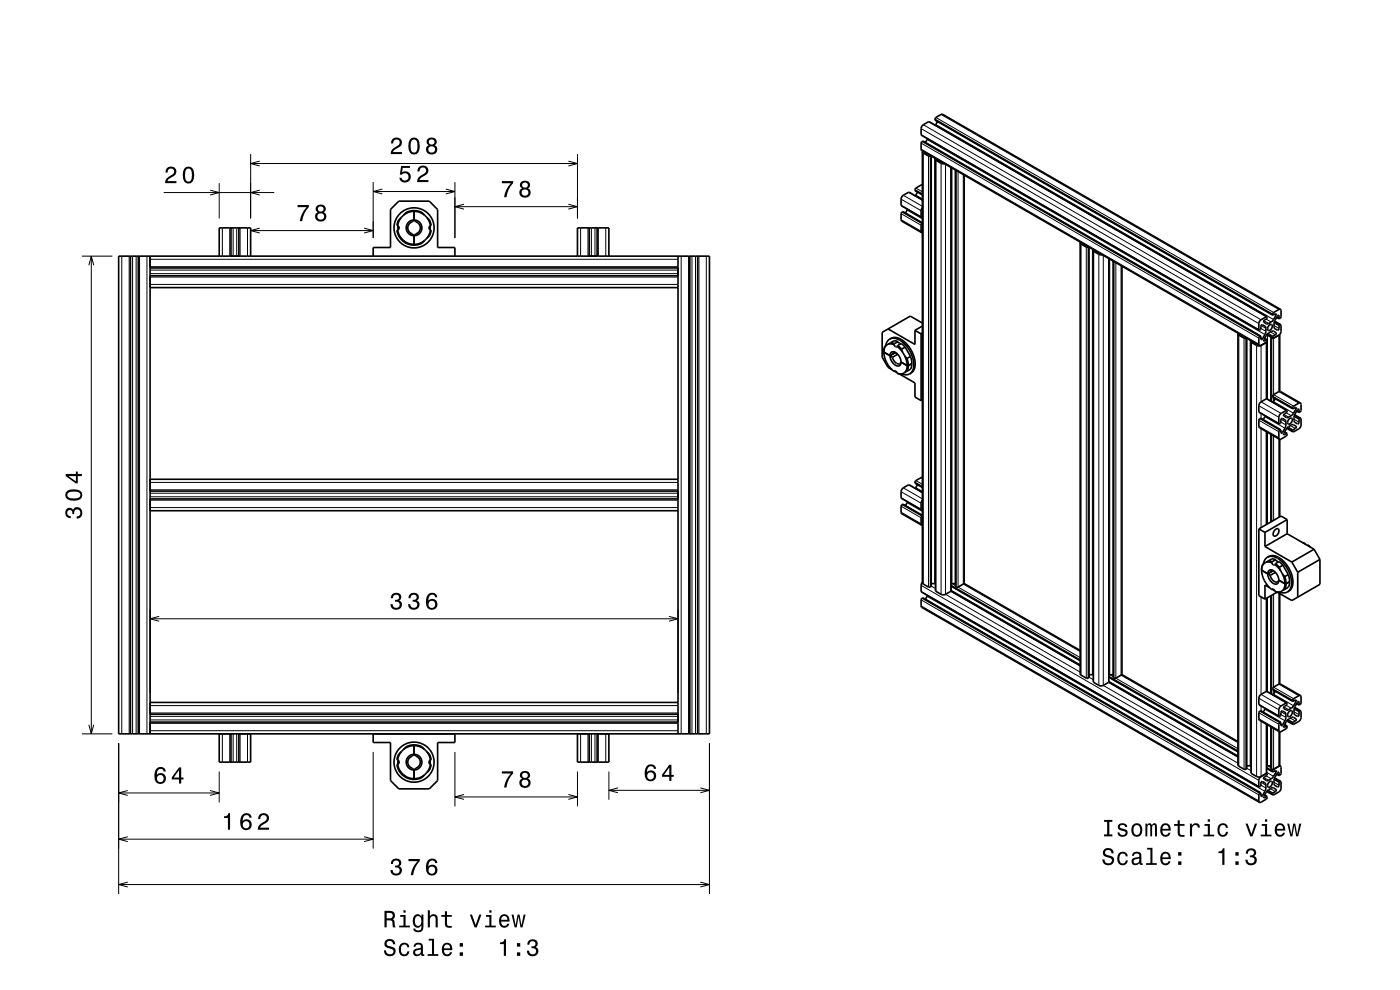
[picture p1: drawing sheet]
<svg xmlns="http://www.w3.org/2000/svg" width="297mm" height="210mm" viewBox="0 0 297 210" stroke-linecap="round" stroke-linejoin="round" font-family="sans-serif">
<g fill="none" stroke="#000" stroke-width=".21">
<path d="M46.5 38.8v7.5M53.2 32.7v13.6M53.2 34.7h69.3M55.1 34.2l-1.9 .5 1.9 .5M79.2 38.6v11.9M96.5 38.6v11.9M120.6 34.2l1.9 .5-1.9 .5M122.5 32.7v13.6M194.3 39.9l1.4 .8M195.4 39.3l.3 .1M195.4 28.6l71.7 41.3M195.4 30.3l71.7 41.4"/>
<path d="M195.4 31.6l71.7 41.4M195.4 27.3l71.7 41.3M195.6 30l71.6 41.4M195.8 29.9l71.6 41.4M195.9 26.5l71.6 41.3M195.9 32.4v91.5M196.7 29.6l71.6 41.4M197 25.8l71.6 41.4M197 33.1v91.4M197.4 33.1v91.4M197.5 33.1v91.3M198.3 33.5v90.3"/>
<path d="M198.3 25.2l71.7 41.4M198.3 25.4l71.7 41.4M198.5 26.4l71.7 41.4M198.5 24.9l71.7 41.4M198.5 34v91.4M199.6 24.3l71.7 41.4M199.6 34.6v91.5M200.6 34.9v91.2l28.5 16.5M201.7 35.5v89.9l27.4 15.9M201.9 35.6l.1 88.2 .7 .4M202.7 36.1v88.3M202.9 36.2v88.3"/>
<path d="M203.2 36.4v88.1l25.9 15M204.4 37v86.9l24.7 14.3M17.4 54.3h6.4M18.8 56.3l.6-2 .5 2M19.4 54.3v101.4M25.8 54.3v101.4M27.4 54.3v101.4M28.1 54.3v101.4M28.9 54.3v101.4M29.6 54.3v101.4M31.2 54.3v101.4M31.8 58.8h112"/>
<path d="M31.8 58h112M31.8 57.3h112M31.8 56.6h112M31.8 55h112M34.7 40.8h23.5M44.6 40.3l1.9 .5-1.9 .6M47.2 48.3v6M48.7 48.3v6M49.5 48.3v6M50.2 48.3v6M50.9 48.3v6M52.5 48.3v6"/>
<path d="M53.2 48.9h26M55.1 40.3l-1.9 .5 1.9 .6M55.1 48.4l-1.9 .5 1.9 .5M77.2 48.4l2 .5-2 .5M79.2 40.6h17.3M81.1 40.1l-1.9 .5 1.9 .5M94.6 40.1l1.9 .5-1.9 .5M96.5 43.8h26M98.4 43.3l-1.9 .5 1.9 .6M120.6 43.3l1.9 .5-1.9 .6M123.2 48.3v6M124.7 48.3v6"/>
<path d="M125.5 48.3v6M126.2 48.3v6M126.9 48.3v6M128.5 48.3v6M144.5 54.3v101.4M146.1 54.3v101.4M146.8 54.3v101.4M147.5 54.3v101.4M148.3 54.3v101.4M149.8 54.3v101.4M191.2 45.3l4.2 2.5M191.2 46.6l4.2 2.5"/>
<path d="M191.2 42.2l4.2 2.5M191.2 43.5l4.2 2.5M191.3 45l4.3 2.4M191.5 44.9l4.2 2.4M191.6 41.4l4.1 2.4M192.4 44.6l3.3 1.8M192.7 40.8l3 1.7M194.1 40.2l1.6 .9M194.1 40.4l1.6 .9M194.3 41.4l1.4 .8M229.3 51.8v91.4M230.4 52.4v91.5"/>
<path d="M230.8 52.4v91.5M231 52.4v91.4M231.8 52.8v90.3M232 53.3v91.5M233.1 53.9v91.5M234.1 54.2v91.2l28.5 16.5M235.2 54.8v90l27.4 15.8M235.4 55v88.1l.7 .4M236.2 55.4v88.4M236.3 55.5v88.4M236.7 55.7v88.2l25.9 14.9M237.8 56.3v86.9l24.8 14.3"/>
<path d="M31.8 60.3h112M262.8 71.1v91.4M263.9 71.7v91.5M264.3 71.7v91.5M264.5 71.7v91.4M265.2 72.2v90.2M265.5 72.6v91.5M266.6 73.3v91.4M267.5 69.6l1 .7M267.5 71.7l.3 .2M267.5 73.3v11.9l4.3 2.5M267.5 69.1l1 .5"/>
<path d="M268.1 72.2l.2 .2M268.1 68l1 .6M268.3 71.8l.4 .3M268.6 67.7l1.1 .6M268.6 72.6v12l4.3 2.5M268.8 70.9l1.2 .7M268.9 71.1v13.6M268.9 70.8l1.1 .6M269 70.7l1.1 .6M269.5 70.4l1.1 .6M269.6 71.6v13.5M269.8 71.7v13.5"/>
<path d="M270.2 71.7v12l4.2 2.5M270.3 69.1l1 .6M270.3 68.5l1 .6M270.3 68.4l1.1 .6M270.4 68.2l1.2 .7M270.4 66.7l.3 .2M270.9 67.3l.4 .3M271.1 66.9l.2 .1M271.3 71.1v12l4.2 2.4M267.1 87.3l4.2 2.5M267.1 89.1l4.2 2.5M267.1 90.4l4.2 2.5"/>
<path d="M267.1 86.1l4.2 2.4M267.2 88.8l4.3 2.5M267.4 88.7l4.2 2.5M267.5 87.7v1.1M267.5 90.9v21M268.3 88.4l4.3 2.4M268.6 91.6v19.7M268.9 91.7v19.4M269.6 92.1v18.6M269.8 92.2v18.4M270 84l4.2 2.5M270 84.2l4.2 2.5"/>
<path d="M270.2 85.2l4.2 2.5M270.2 84.4v.8M270.2 92.5v17.9M271.3 93.1v16.6M271.7 89.5l1.1 .6M271.7 91.6l.4 .2M271.8 88.9l1 .6M272.3 92.1l.2 .1M272.4 87.9l1 .6M272.5 91.7l.5 .2M272.8 87.6l1.1 .6M273 90.8l1.2 .7"/>
<path d="M273.1 90.7l1.1 .6M273.3 90.6l1 .6M273.7 90.3l1.1 .6M274.5 88.9l1.1 .7M274.5 88.4l1.1 .6M274.6 88.2l1.1 .7M274.6 88.1l1.2 .7M274.6 86.5l.4 .2M275.1 87.2l.5 .3M275.4 86.8l.2 .1M31.8 106.1h112M31.8 105.4h112"/>
<path d="M31.8 104.6h112M31.8 103.9h112M31.8 102.3h112M31.8 107.7h112M191.2 105.6l4.2 2.4M191.2 107.4l4.2 2.4M191.2 108.7l4.2 2.4M191.2 104.3l4.2 2.4M191.3 107l4.3 2.5M191.5 107l4.2 2.4M191.6 103.5l4.1 2.3M192.4 106.6l3.3 1.9"/>
<path d="M192.7 102.8l3 1.7M194.1 102.3l1.6 .9M194.1 102.5l1.6 .9M194.3 103.4l1.4 .8M194.3 101.9l1.4 .8M195.4 101.3l.3 .2M31.8 129.3v17.7M31.8 131.3h112M33.8 130.7l-2 .6 2 .5M141.9 130.7l1.9 .6-1.9 .5M143.8 129.3v17.7M195.4 125.4l71.7 41.4"/>
<path d="M195.4 127.2l71.7 41.4M195.4 128.5l71.7 41.4M195.4 124.2l71.7 41.3M195.6 126.9l71.6 41.4M195.8 126.8l71.6 41.4M196.7 126.5l71.6 41.4M197.6 124.3l.9 .5M201.8 124.1l27.3 15.8M201.8 124.3l27.3 15.8M201.8 125.2l27.3 15.8M267.5 126.6v20.7l4.3 2.5M268.6 126.9v19.8l4.3 2.4"/>
<path d="M268.9 126.8v19.9M269.6 126.3v20.9M269.8 126.2v21.1M270.2 126v19.8l4.2 2.4M271.3 125.8v19.3l4.2 2.5M17.4 155.7h6.4M18.8 153.7l.6 2 .5-2M25.2 157.7v31.9M31.8 153.4h112M31.8 152.7h112M31.8 152h112M31.8 151.2h112"/>
<path d="M31.8 149.7h112M31.8 155h112M47.2 155.7v6M48.7 155.7v6M49.5 155.7v6M50.2 155.7v6M50.9 155.7v6M52.5 155.7v6M79.2 159.5v20.5M96.5 159.5v11.5M123.2 155.7v6M124.7 155.7v6"/>
<path d="M125.5 155.7v6M126.2 155.7v6M126.9 155.7v6M128.5 155.7v6M150.5 157.7v31.9M231 143.6l.9 .6M235.2 143.6l27.4 15.8M235.2 143.4l27.4 15.8M235.2 144.5l27.4 15.8M267.1 149.4l4.2 2.4M267.1 151.2l4.2 2.4M267.1 152.5l4.2 2.4"/>
<path d="M267.1 148.1l4.2 2.5M267.2 150.9l4.3 2.4M267.4 150.8l4.2 2.4M267.5 149.8v1M267.5 153v11.7M268.3 150.4l4.3 2.5M268.6 153.6v10.5M268.9 153.8v8.6l.7 .5M269.6 154.2v8.9M269.8 154.3v8.9M270 146.1l4.2 2.4M270 146.3l4.2 2.4"/>
<path d="M270.2 147.3l4.2 2.4M270.2 146.4v.8M270.2 154.5v8.7M271.3 155.1v7.4M271.7 151.6l1.1 .6M271.7 153.6l.4 .2M271.8 151l1 .6M272.3 154.2l.2 .1M272.4 150l1 .5M272.5 153.7l.5 .3M272.8 149.6l1.1 .6M273 152.8l1.2 .7"/>
<path d="M273.1 152.7l1.1 .7M273.3 152.6l1 .6M273.7 152.3l1.1 .6M274.5 151l1.1 .6M274.5 150.4l1.1 .6M274.6 150.3l1.1 .6M274.6 150.1l1.2 .7M274.6 148.6l.4 .2M275.1 149.2l.5 .3M275.4 148.8l.2 .1M25.2 168.2h21.3M25.2 178h54"/>
<path d="M27.1 167.7l-1.9 .5 1.9 .5M27.1 177.5l-1.9 .5 1.9 .5M44.6 167.7l1.9 .5-1.9 .5M46.5 163.7v6.5M77.2 177.5l2 .5-2 .5M96.5 169h26M98.4 168.5l-1.9 .5 1.9 .6M120.6 168.5l1.9 .5-1.9 .6M122.5 163.7v7.3M129.2 163.7v5.9M129.2 167.6h21.3M131.1 167.1l-1.9 .5 1.9 .6"/>
<path d="M148.6 167.1l1.9 .5-1.9 .6M264.5 163l.9 .5M267.5 166.5l1 .7M267.5 168.6l.3 .2M267.5 166l1 .5M268.1 169.1l.2 .2M268.1 164.9l1 .6M268.3 168.7l.4 .3M268.6 164.6l1.1 .6M268.7 163l1.3 .7M268.7 162.8l1.3 .7M268.7 163.8l1.5 .9"/>
<path d="M268.8 167.8l1.2 .7M268.9 167.7l1.1 .6M269 167.6l1.1 .6M269.5 167.3l1.1 .6M270.3 166l1 .6M270.3 165.4l1 .6M270.3 165.2l1.1 .7M270.4 165.1l1.2 .7M270.4 163.6l.3 .2M270.9 164.2l.4 .3M271.1 163.8l.2 .1M25.2 187.6h125.3"/>
<path d="M27.1 187.1l-1.9 .5 1.9 .6M148.6 187.1l1.9 .5-1.9 .6"/>
</g>
<g fill="none" stroke="#000" stroke-width=".35">
<path d="M195.7 39.2l-1.4 .7-.2 .3v.3l1.6 .8M195.7 32.2v91.4l.2 .3 1.3 .7 .4-.2v-91.3M195.7 32.2l.2 .2 1.1 .7 .4-.1M195.7 32v.2M196.8 29.4l-.5 .8M198.5 33.9v91.4l1.1 .8 .5 .1 .5-.1 1.2-.8v-89.8M198.5 33.9l1.1 .7 .7 .1M198.6 33.7l-.1 .2M198.9 25.8l-.5 .8M202.7 36.1v88.3M204.6 37.1v86.5l-1.4 .9-.5-.1M25.2 54.3h125.3v101.4h-125.3z"/>
<path d="M27.7 54.3v101.4M29.3 54.3v101.4M31.8 54.3v101.4M31.8 58.5h112M31.8 56.8h112M46.5 54.3v-6h6.7v6M49 48.3v6M50.7 48.3v6M79.2 54.3v-1.8h3.6v-8.1l1.8-1.7h6.5l1.7 1.7v8.1h3.7v1.8M84.4 48.8l.2 1 .5 .8M84.4 48.3h.3M84.4 48.4h.3"/>
<path d="M84.4 47.9v.9M84.6 50l.7 1 .9 .6M84.6 50l1.6 1.6M85.1 46.1l-.5 .9-.2 .9M85.6 51a3.5 3.5 0 0 0 4.5 0M85.6 45.6a3.5 3.5 0 0 1 4.5 0M86.2 51.6l1.6 .4M87.8 46.7l-.4 .4a1.33 1.33 0 0 0-.9 1.2 1.33 1.33 0 0 0 .9 1.3l.4 .4M87.8 46.7a1.67 1.67 0 0 0-1.6 1.6 1.67 1.67 0 0 0 1.6 1.7M87.8 44.7l-1.6 .4-1.6 1.6-.4 1.1a.5 .5 0 0 1 .5 .6 .5 .5 0 0 1-.5 .4l.4 1.2M87.8 46.7l.4 .4a1.33 1.33 0 0 1 1 1.2 1.33 1.33 0 0 1-1 1.3l-.4 .4M87.8 46.7a1.67 1.67 0 0 1 1.7 1.6 1.67 1.67 0 0 1-1.7 1.7"/>
<path d="M87.8 44.7l1.7 .4 1.6 1.6 .4 1.1a.5 .5 0 0 0-.5 .5 .5 .5 0 0 0 .5 .5l-.4 1.2-.6 .6M87.8 44.7v2M87.8 50v2M90.5 46.1l.5 .8 .3 1M90.5 50.6l-1 1-1.7 .4M91 48.3h.3M91 48.4h.3M91.2 47.9v.9M91.3 48.8l-.2 .9-.6 .9M122.5 54.3v-6h6.7v6M125 48.3v6M126.7 48.3v6"/>
<path d="M143.8 54.3v101.4M146.3 54.3v101.4M148 54.3v101.4M192.5 44.4l-.4 .8M194.6 40.8l-.4 .7M195.5 49.4h.2M195.7 47.3l-4.1-2.4-.4 .3v1.4l.1 .3 4.2 2.5M195.7 47.4l-.3 .4v1.3l.1 .3M195.7 42.4l-2.8-1.6-1.4 .8-.3 .6v1.4l4.3 2.5M195.7 44l-.3 .7 .1 1.4M195.7 46l-.2 .1M229.1 51.5v91.4l.2 .3 1.4 .7 .3-.2v-91.3"/>
<path d="M229.1 51.5l.2 .3 1.1 .6h.5M229.2 51.4l-.1 .1M231.9 53.2v91.4l1.2 .8 .5 .1 .4-.1 1.2-.8v-89.7M231.9 53.2l1.2 .7 .7 .1M232.1 53l-.2 .2M236.1 55.4v88.3l.5 .2 1.2-.7 .2-.3v-86.4M31.8 61h112M187.5 74.7l.2 1.1 .4 1 .8 1.2 .8 .8M187.5 74.7l1.3 .7M188.1 73.2l-.5 .7-.1 .8M188.4 69.8l5.7 3.3v-3M188.4 69.8l-1.3 .7v5.3l1.3 2.1 .8 .5"/>
<path d="M188.4 73l.6-.1 .7 .2M188.4 73l-.7 .5-.2 1.2M188.7 71.9l-.5 .6-.3 .8M188.7 71.9a3.2 3.2 0 0 1 3.7 1.6 5.2 5.2 0 0 1 1.1 5.3l-.5 .5M188.7 71.9a2.77 2.77 0 0 1 3.7 1.1 5.4 5.4 0 0 1 1.4 5.6l-.8 .7M188.8 75.4a.78 .78 0 0 1 .5-.8 .78 .78 0 0 1 .9 .4 2.66 2.66 0 0 1 1 1.8M188.8 75.4l.5 .4M188.8 75.4a2.13 2.13 0 0 0 1.9 2.2l.3-.3 .2-.5M188.9 72.7l.8 .2M189.3 75.8a1.31 1.31 0 0 0 1.7 1.3l.2-.3M189.7 73.1l.3 .4h.3M189.7 72.9v.2"/>
<path d="M189.8 78.8l.4 .2M189.9 74.8l-1.1 .6M190 78.7l-.3 .1M190 78.7l.3 .4M190.1 74.8h-.5l-.8 .6M190.3 73.5l1.2 1.3M190.3 79.1l.7 .2 .5-.1M190.3 79.1l.8 .3 .4-.2M190.4 75.1l-1.1 .7M190.5 73.3l.7-.4 .8 .7M190.5 73.3l.8 .8M190.5 73.3l-.2 .2"/>
<path d="M190.5 72.5l.1 .2 .5 .2M190.5 72.5l-.8-.2-1.3 .7M190.5 72.5l-.8 .4M190.9 79.4l3.2 1.8v3l1.3 .8M191.2 76.8l1.3 .8M191.3 74.1l.2 .7M191.5 74.8l.4 .6M191.9 75.4l.4 1.1 .2 1.1M191.9 75.4l.5 .6M191.9 79l-.4 .2M192 73.6l1.2 2M192 73.6l-.7 .5"/>
<path d="M192.4 76l.3 1.6M192.5 77.6l-.2 .8-.4 .6M192.5 77.6h.2M192.7 77.6l-.3 1.1M193 79.3l-.8 .2-.8-.2M193.2 75.6l.2 1.5M193.2 75.6l-.8 .4M193.4 77.1l-.2 1.2-1.3 .7M193.4 77.1l-.7 .5M194.1 70.1l1.3 .7M195.4 70.8v14.2M195.7 68.5l-2.6-1.4-4.7 2.7"/>
<path d="M195.7 70.7l-.3 .1M195.7 69.2l-1.6 .9M262.6 70.8v91.5l.2 .2 1.3 .7 .4-.2v-91.3M262.6 70.8l.2 .3 1.1 .6h.5M262.7 70.7l-.1 .1M265.4 72.5v91.5l1.4 .8 .7-.1M265.4 72.5l1.4 .9 .7-.1M265.6 72.4l-.2 .1M267.1 70l.4-.2v-.6l.2-.3 .8 .4v1.2l-.8 1.5-.2-.1v-.6M267.5 71.3l-71.7-41.4-.4 .3v1.4l.1 .3 71.7 41.4M267.5 71.3l-.4 .4v1.3l.1 .3M267.5 73.3h-.3"/>
<path d="M268.3 71.8l.5 .3M268.7 72.6v12M268.8 71l1.3 .7M268.8 67.2l-71.7-41.4-1.2 .7-.3 .3-.2 .4 .1 1.5 71.6 41.3M268.8 67.2l-1.3 .6-.3 .4-.1 .4v1.4M268.8 72.1l-.2 .5-1.1 .7M269.3 69l.3-.2a.72 .72 0 0 1 .2 .9 .72 .72 0 0 1-.7 .4l-.2-.5zM269.6 71.6l.6 .1M269.6 71.6v13.5M269.7 71.5l-.1 .1M270 66.9l.6-.3 .2 .1-.8 1.3a1.27 1.27 0 0 1-1.9 .4v-.3l.7-.6v-.3M270.1 71.7l-.1-.3 .7-.5v-.3a1.32 1.32 0 0 0-2 .5l-.6 1.2 .2 .1 .5-.3"/>
<path d="M270.2 71.7h-.1M270.4 68.1l1.3 .8M270.8 67.3l.6 .3M271.4 67.6l-.1-.6-.2-.1-.8 1.5 .1 1.2 .8 .4 .1-.3v-.6l.4-.2M271.5 70.9v12.1M271.6 65.6l.2 .3v1.3l-.4 .4M271.6 65.6l-71.6-41.4-.3 .1-1.3 .8v.4l71.6 41.4M271.6 65.6h-.3l-1.1 .7-.2 .6M271.7 68.9l.1 1.4-.2 .5-1.4 .9M195.7 84.8l-.3 .2M268.4 88.2l-.4 .8M268.7 91.6v19.6"/>
<path d="M269.6 92.1v18.6M270.5 84.6l-.4 .8M271.3 89.9l.4-.2v-.6l.2-.3 .8 .4 .1 1.2-.9 1.5-.2-.1v-.6M271.5 93.2v16.4M271.7 91.2l-4.2-2.5-.4 .3v1.4l.1 .3 4.2 2.5M271.7 91.2l-.4 .4v1.3l.1 .3M272.5 91.6l.5 .3M273 90.9l1.3 .7M273 87l-4.2-2.4-1.3 .6-.3 .4-.1 .5v1.4l4.2 2.4M273 87l-1.2 .7-.4 .3-.1 .5v1.4M273 91.9l-.1 .6-1.2 .7h-.3M273.5 88.8l.4-.1a.72 .72 0 0 1 .2 .8 .72 .72 0 0 1-.8 .5l-.1-.6z"/>
<path d="M274.3 86.7l.5-.3 .2 .1-.7 1.4a1.27 1.27 0 0 1-1.9 .3l-.1-.3 .8-.5-.1-.4M274.3 91.6l-.1-.3 .8-.6v-.3a1.32 1.32 0 0 0-2.1 .6l-.6 1.1 .2 .1 .5-.3M274.6 88l1.4 .7M275.1 87.2l.5 .3M275.6 87.5v-.6l-.2-.1-.9 1.5 .1 1.2 .8 .4 .2-.3v-.6l.4-.3M275.9 85.5l.1 .3v1.3l-.4 .4M275.9 85.5l-4.3-2.5-.3 .1-1.3 .8v.4l4.3 2.4M275.9 85.5h-.3l-1.2 .7-.1 .5M276 88.7v1.5l-.1 .4-.4 .4-1.2 .6M31.8 105.8h112M31.8 104.2h112M31.8 101.7h112"/>
<path d="M31.8 108.3h112M192.5 106.5l-.4 .7M194.6 102.8l-.4 .8M195.5 111.4h.2M195.7 109.3l-4.1-2.4-.4 .3v1.5l.1 .2 4.2 2.5M195.7 109.4l-.3 .4v1.3l.1 .3M195.7 101.2l-1.4 .7-.2 .4v.2l1.6 .9M195.7 104.5l-2.8-1.7-1.4 .8-.3 .7v1.4l4.3 2.4M195.7 106.1l-.3 .6 .1 1.4M195.7 108.1h-.2M267.1 112.2v14.1l1.3 .8M267.1 112.2l1.3 .7"/>
<path d="M268.2 119.5l-.4 .6-.2 .9M268.2 119.5a1.53 1.53 0 0 0-.6 1.5M268.4 112.9v3M268.4 115.9l5.7 3.3M268.5 119.3l.6-.1 .7 .2M268.9 118.2a2.76 2.76 0 0 1 3.6 1 5.4 5.4 0 0 1 1.4 5.7l-.8 .7M268.9 118.2a3.2 3.2 0 0 1 3.6 1.6 5.2 5.2 0 0 1 1.1 5.3l-.5 .5M268.9 118.2l-.5 .5-.4 .9M269.1 119l.8 .2M269.1 119l-.9 .5M269.8 119.4l.3 .4h.3M269.9 119.2l-.1 .2"/>
<path d="M270.4 119.8l1.3 1.3M270.5 112.3a.46 .46 0 0 1 .7-.1 .46 .46 0 0 1 .1 .7 .75 .75 0 0 1-1.2 .7v-.6zM270.6 119.6l.8 .7M270.6 119.6l.7-.5 .9 .8M270.6 119.6l-.2 .2M270.6 118.7l.1 .3M270.6 118.7l-.8-.2-.7 .5M270.6 118.7l-.7 .5M270.7 118.9l.5 .3M270.7 118.9v.1M272.2 119.9l1.1 2M272.2 119.9l-.8 .4"/>
<path d="M273.1 110.2l-1.3-.7-4.7 2.7M273.1 110.2v3M273.1 113.2l5.7 3.3M273.1 113.2l-4.7 2.7M273.1 110.2l-4.7 2.7M274.1 119.2l1.2 2.2M276.3 115.1l.4 .1M276.7 115.2l.2 .2M276.7 115.2l-.1 .1M277.4 115.6l.5 .4M277.4 115.6l.4 .4M277.4 115.6l-.1 .1"/>
<path d="M278.8 116.5l1.2 2.2M278.8 116.5l-4.7 2.7M280 118.7v5.2l-4.7 2.8M280 118.7l-4.7 2.7M195.7 123.5l-.3 .6 .1 1.5 71.6 41.3M196.8 126.3l-.5 .8M197.6 123.8h.9M201.8 125.4l27.3 15.8M201.8 124.3l27.3 15.8M202.7 123.8h-.9M202.7 124.4h.1M204.5 123.8l24.6 14.2"/>
<path d="M267.6 121l.2 1.1 .4 1 .8 1.2 .8 .7M267.6 121l1.3 .7M268.7 126.9v19.7M268.9 121.7a.77 .77 0 0 1 .6-.8 .77 .77 0 0 1 .9 .3 2.68 2.68 0 0 1 .9 1.9M268.9 121.7l.6 .4M268.9 121.7a2.13 2.13 0 0 0 2 2.2l.3-.3 .1-.5M269.4 124.7l-1-.6v3M269.5 122.1a1.31 1.31 0 0 0 1.6 1.2l.2-.2M269.6 126.4v20.7M269.8 125h.3l.3 .4M270 125l.4 .3M270.1 125h-.3"/>
<path d="M270.2 121.1h-.5l-.2 .3 .6-.3-1.2 .6M270.4 125.4l.7 .2 .6-.1M270.4 125.4l.9 .3 .4-.2M270.6 121.4l-1.1 .7M270.9 125.6l-2.5 1.5M271 125.6l3.1 1.8 1.2-.7M271.3 123.1l1.3 .7M271.3 123.1h.1M271.4 120.3l.3 .8M271.5 125.9v19.2M271.7 121.1l.3 .6M272 121.7l.4 1 .2 1.1"/>
<path d="M272 121.7l.5 .6M272 125.3l-.3 .2M272.5 122.3l.3 1.5M272.5 125l-.5 .3M272.6 123.8l-.1 .9-.5 .6M272.6 123.8h.2M272.8 123.8l-.3 1.2M273.1 125.6l-.7 .2-.9-.2M273.3 121.9l.3 1.5M273.3 121.9l-.8 .4M273.6 123.4l-.3 1.2-.8 .4M273.6 123.4l-.8 .4"/>
<path d="M275.3 121.4v5.3M31.8 153.2h112M31.8 151.5h112M31.8 149h112M46.5 155.7v6h6.7v-6M49 155.7v6M50.7 155.7v6M79.2 155.7v1.8h3.6v8.1l1.8 1.7h6.5l1.7-1.7v-8.1h3.7v-1.8M85.1 159.4l-.5 .9-.2 .9M85.6 159a3.5 3.5 0 0 1 4.5 0M87.8 158l-1.6 .4-1.6 1.6-.4 1.2a.5 .5 0 0 1 .5 .5 .5 .5 0 0 1-.5 .5l.4 1.1M87.8 158l1.7 .4 1.6 1.6 .4 1.2a.5 .5 0 0 0-.5 .5 .5 .5 0 0 0 .5 .5l-.4 1.1-.6 .6"/>
<path d="M87.8 158v2M90.5 159.4l.5 .8 .3 1M122.5 155.7v6h6.7v-6M125 155.7v6M126.7 155.7v6M231 143.1h.9M235.2 144.7l27.4 15.8M235.2 143.7l27.4 15.8M236.1 143.1h-.9M238 143.1l24.6 14.2M268.4 150.3l-.4 .8M268.7 153.7l-.1 10.4"/>
<path d="M269.6 154.2v8.8l.6 .2M270.5 146.6l-.4 .8M271.3 152l.4-.3v-.5l.2-.4 .8 .4 .1 1.2-.9 1.5-.2-.1v-.6M271.5 155.3v7l-.2 .2M271.7 153.2l-4.2-2.4-.4 .2v1.5l.1 .3 4.2 2.4M271.7 153.2l-.4 .4v1.3l.1 .3M272.5 153.7l.5 .3M273 152.9l1.3 .8M273 149.1l-4.2-2.5-1.6 1-.1 .5v1.4l4.2 2.5M273 149.1l-1.2 .7-.4 .3-.1 .4v1.5M273 154l-.1 .6-1.2 .6h-.3M273.5 150.9l.4-.2a.72 .72 0 0 1 .2 .9 .72 .72 0 0 1-.8 .4l-.1-.5z"/>
<path d="M274.3 148.8l.5-.3 .2 .1-.7 1.3a1.27 1.27 0 0 1-1.9 .4l-.1-.3 .8-.6-.1-.3M274.3 153.7l-.1-.3 .8-.6v-.3a1.32 1.32 0 0 0-2.1 .5l-.6 1.2 .2 .1 .5-.3M274.6 150l1.4 .8M275.1 149.2l.5 .3M275.6 149.5v-.6l-.2-.1-.9 1.5 .1 1.2 .8 .4 .2-.3v-.6l.4-.2M275.9 147.5l.1 .3v1.3l-.4 .4M275.9 147.5l-4.3-2.4h-.3l-1.3 .8v.4l4.3 2.5M275.9 147.5l-.3 .1-1.2 .6-.1 .6M276 150.8v1.4l-.1 .5-.4 .3-1.2 .7M84.4 162.1l.2 1 .5 .8M84.4 161.6h.3M84.4 161.7h.3"/>
<path d="M84.4 161.2v.9M84.6 163.3l.7 1 .9 .6M84.6 163.3l1.6 1.6M85.6 164.4a3.5 3.5 0 0 0 4.5 0M86.2 164.9l1.6 .4M87.8 160l-.4 .4a1.33 1.33 0 0 0-.9 1.3 1.33 1.33 0 0 0 .9 1.2l.4 .4M87.8 160a1.67 1.67 0 0 0-1.6 1.7 1.67 1.67 0 0 0 1.6 1.6M87.8 160l.4 .4a1.33 1.33 0 0 1 1 1.3 1.33 1.33 0 0 1-1 1.2l-.4 .4M87.8 160a1.67 1.67 0 0 1 1.7 1.7 1.67 1.67 0 0 1-1.7 1.6M87.8 163.3v2M90.5 163.9l-1 1-1.7 .4M91 161.6h.3"/>
<path d="M91 161.7h.3M91.2 161.2v.9M91.3 162.1l-.2 .9-.6 .9M264.5 162.4l.9 .1M267.1 166.9l.4-.2v-.6l.2-.3 .8 .4v1.2l-.8 1.5-.2-.1v-.6M267.5 168.2l-71.7-41.4-.4 .3v1.4l.1 .3 71.7 41.4M267.5 168.2l-.4 .4v1.3l.1 .3M267.5 164.7l-.4 .8v1.4M268.3 168.7l.5 .3M268.6 164.1l-1.1 .6M268.7 164l.1 .1M268.7 163l1.3 .7"/>
<path d="M268.7 167.9l1.4 .7M268.8 164.1h-.2M268.8 169l-.2 .5-1.1 .7h-.3M269.3 165.9l.3-.2a.72 .72 0 0 1 .2 .9 .72 .72 0 0 1-.7 .4l-.2-.5zM269.6 162.4l-.9 .1M270 163.7h.1M270 163.7l.6-.2 .2 .1-.8 1.3a1.27 1.27 0 0 1-1.9 .4v-.3l.7-.6v-.3M270.1 168.6l-.1-.3 .7-.5v-.4a1.32 1.32 0 0 0-2 .6l-.6 1.2 .2 .1 .5-.3M270.2 163.2l-.2 .5M270.4 165l1.3 .8M270.8 164.2l.6 .3M271.3 162.5l-1.1 .7"/>
<path d="M271.4 164.5l-.1-.6-.2-.1-.8 1.5 .1 1.2 .8 .4 .1-.3v-.6l.4-.2M271.4 162.4l.2 .1M271.6 162.5l.2 .3v1.3l-.4 .4M271.6 162.5h-.3M271.7 165.8l.1 1.4-.2 .5-.3 .3-1.2 .6"/>
<circle cx="87.8" cy="48.3" r="4.2"/>
<circle cx="87.8" cy="161.7" r="4.3"/>
</g>
<g fill="#000">
<path d="M35.4 35.6l-.3 1h.5a.7 .7 0 0 1 .5-.8 .7 .7 0 0 1 .8 .5 .7 .7 0 0 1-.5 .8 1.8 1.8 0 0 0-1.4 1.7h2.4v-.4h-1.9a2.2 2.2 0 0 1 1.5-1.1 1.13 1.13 0 0 0 .1-1.7 1.13 1.13 0 0 0-1.7 0zM39.1 35.8a2.67 2.67 0 0 0 .4 3 1.14 1.14 0 0 0 1.6-.9 2.3 2.3 0 0 0-.6-2.5l-.5-.1-.5 .1zM39.6 35.8h.7a2.37 2.37 0 0 1 0 2.6h-.7a2.37 2.37 0 0 1 0-2.6z" fill-rule="evenodd"/>
<path d="M83.3 29.5l-.3 .9h.4a.7 .7 0 0 1 .5-.8 .7 .7 0 0 1 .9 .5 .7 .7 0 0 1-.5 .9 1.8 1.8 0 0 0-1.4 1.7h2.4v-.4h-1.9a2.22 2.22 0 0 1 1.5-1.2 1.13 1.13 0 0 0 .1-1.7 1.13 1.13 0 0 0-1.7 .1zM86.9 29.6a2.67 2.67 0 0 0 .4 3.1 1.14 1.14 0 0 0 1.7-.9 2.31 2.31 0 0 0-.6-2.5l-.6-.1-.5 .1zM87.5 29.7h.7a2.37 2.37 0 0 1 0 2.6h-.7a2.38 2.38 0 0 1 0-2.6zM90.8 29.4a.83 .83 0 0 0 .1 1.4 1.11 1.11 0 0 0-.4 1.5 1.11 1.11 0 0 0 1.6 .4 1.03 1.03 0 0 0 .7-.9 1.03 1.03 0 0 0-.6-1 .89 .89 0 0 0 .4-1.1 .89 .89 0 0 0-1-.5zM90.9 31.7a.71 .71 0 0 1 1.4 0 .71 .71 0 0 1-1.4 0zM91 30.1a.6 .6 0 0 1 1.2 0 .6 .6 0 0 1-1.2 0z" fill-rule="evenodd"/>
<path d="M85.1 35.2l-.3 1.9h.4a.8 .8 0 0 1 1.3-.3 .8 .8 0 0 1-.1 1.3 .8 .8 0 0 1-1.2-.4h-.5a1.21 1.21 0 0 0 1.5 1.1 1.21 1.21 0 0 0 .8-1.7 1.21 1.21 0 0 0-1.7-.5l.1-1h1.6v-.4zM88.9 35.4l-.3 .4v.6h.4a.7 .7 0 0 1 .5-.9 .7 .7 0 0 1 .9 .5 .7 .7 0 0 1-.5 .9 1.8 1.8 0 0 0-1.4 1.7h2.4v-.4h-1.9a2.2 2.2 0 0 1 1.5-1.2 1.13 1.13 0 0 0 .1-1.6 1.13 1.13 0 0 0-1.7 0z" fill-rule="evenodd"/>
<path d="M63.1 43.5v.4h1.9a5.2 5.2 0 0 0-1.4 3h.5a5.2 5.2 0 0 1 1.4-3v-.4zM67.2 43.6a.84 .84 0 0 0 .2 1.4 1.11 1.11 0 0 0-.4 1.6 1.11 1.11 0 0 0 1.5 .3 1.03 1.03 0 0 0 .7-.9 1.03 1.03 0 0 0-.5-1 .89 .89 0 0 0 .4-1.1 .89 .89 0 0 0-1.1-.5zM67.3 45.9a.71 .71 0 0 1 1.4 0 .71 .71 0 0 1-1.4 0zM67.4 44.4a.6 .6 0 0 1 1.2 0 .6 .6 0 0 1-1.2 0z" fill-rule="evenodd"/>
<path d="M106.5 38.4v.5h1.9a5.2 5.2 0 0 0-1.5 2.9h.5a5.3 5.3 0 0 1 1.5-3v-.4zM110.6 38.6a.83 .83 0 0 0 .1 1.4 1.11 1.11 0 0 0-.4 1.5 1.11 1.11 0 0 0 1.6 .4 1.03 1.03 0 0 0 .7-1 1.03 1.03 0 0 0-.6-.9 .88 .88 0 0 0 .4-1.1 .88 .88 0 0 0-1-.6zM110.7 40.9a.71 .71 0 0 1 1.4 0 .71 .71 0 0 1-1.4 0zM110.8 39.3a.59 .59 0 0 1 1.1 0 .59 .59 0 0 1-1.1 0z" fill-rule="evenodd"/>
<path d="M14.1 108a1.17 1.17 0 0 0-.2 1.3 1.17 1.17 0 0 0 1.1 .6v-.4a.62 .62 0 0 1-.8-.4 .62 .62 0 0 1 .3-.8 .62 .62 0 0 1 .8 .3v.4h.4a.72 .72 0 0 1 .5-.9 .72 .72 0 0 1 .9 .5 .72 .72 0 0 1-.5 .9h-.3v.5a1.18 1.18 0 0 0 1.2-1.5 1.18 1.18 0 0 0-1.9-.6l-.1 .2a.86 .86 0 0 0-1.4-.1zM14.3 104.1a1.13 1.13 0 0 0-.4 1.2 1.13 1.13 0 0 0 1 .8 2.28 2.28 0 0 0 2.5-.6 1.14 1.14 0 0 0-.9-1.6 2.85 2.85 0 0 0-2.2 .2zM14.4 104.7a2.37 2.37 0 0 1 2.6 0v.6a2.37 2.37 0 0 1-2.6 0zM13.9 100.5v.5l2.2 1.5h.4v-1.5h.9v-.5h-.9v-.5h-.4v.5zM14.5 101h1.6v1.1z" fill-rule="evenodd"/>
<path d="M83.2 126l-.3 .9h.5a.62 .62 0 0 1 .3-.8 .62 .62 0 0 1 .8 .3 .62 .62 0 0 1-.2 .8h-.5v.4a.72 .72 0 0 1 .9 .5 .72 .72 0 0 1-.4 .9 .72 .72 0 0 1-.9-.5l-.1-.3h-.5a1.18 1.18 0 0 0 1.5 1.2 1.18 1.18 0 0 0 .6-1.9l-.2-.1a.91 .91 0 0 0 .4-1.1 .91 .91 0 0 0-1.1-.6zM86.9 126l-.3 .9h.5a.62 .62 0 0 1 .3-.8 .62 .62 0 0 1 .8 .3 .62 .62 0 0 1-.2 .8h-.5v.4a.72 .72 0 0 1 1 .5 .72 .72 0 0 1-.5 .9 .72 .72 0 0 1-.9-.5l-.1-.3h-.4a1.18 1.18 0 0 0 1.5 1.2 1.18 1.18 0 0 0 .6-1.9l-.3-.1a.91 .91 0 0 0 .4-1.1 .91 .91 0 0 0-1-.6zM90.9 126a2.4 2.4 0 0 0 .2 3.3 1.16 1.16 0 0 0 1.5-.4 1.16 1.16 0 0 0-.2-1.5 1.16 1.16 0 0 0-1.5 0 1.02 1.02 0 0 1 .8-1.3 .58 .58 0 0 1 .6 .6h.5a1.12 1.12 0 0 0-.7-.9 1.12 1.12 0 0 0-1.2 .2zM90.8 128.2a.75 .75 0 0 1 1.5 0 .75 .75 0 0 1-1.5 0z" fill-rule="evenodd"/>
<path d="M33.3 163a2.4 2.4 0 0 0 .2 3.2 1.16 1.16 0 0 0 1.5-.3 1.16 1.16 0 0 0-.2-1.6 1.16 1.16 0 0 0-1.5 .1 1.02 1.02 0 0 1 .8-1.3 .58 .58 0 0 1 .6 .6h.5a1.11 1.11 0 0 0-.7-1 1.11 1.11 0 0 0-1.2 .3zM33.2 165.2a.75 .75 0 0 1 1.5 0 .75 .75 0 0 1-1.5 0zM38 162.8l-1.6 2.1v.4h1.6v.9h.4v-.9h.5v-.4h-.5v-2.1zM38 163.4v1.5h-1.1z" fill-rule="evenodd"/>
<path d="M47.5 173.2v.3h.8v2.5h.5v-3.5h-.3a.77 .77 0 0 1-1 .7zM51.5 172.8a2.4 2.4 0 0 0 .2 3.2 1.16 1.16 0 0 0 1.5-.3 1.16 1.16 0 0 0-.2-1.6 1.16 1.16 0 0 0-1.5 .1 1.02 1.02 0 0 1 .8-1.3 .58 .58 0 0 1 .6 .5h.5a1.12 1.12 0 0 0-.7-.9 1.12 1.12 0 0 0-1.2 .3zM51.4 175a.75 .75 0 0 1 1.5 0 .75 .75 0 0 1-1.5 0zM55.1 172.8l-.3 1h.4a.7 .7 0 0 1 .5-.9 .7 .7 0 0 1 .9 .5 .7 .7 0 0 1-.5 .9 1.8 1.8 0 0 0-1.4 1.7h2.4v-.4h-1.9a2.2 2.2 0 0 1 1.5-1.2 1.13 1.13 0 0 0 .1-1.7 1.13 1.13 0 0 0-1.7 .1z" fill-rule="evenodd"/>
<path d="M106.5 163.6v.5h1.9a5.2 5.2 0 0 0-1.5 2.9h.5a5.3 5.3 0 0 1 1.5-3v-.4zM110.6 163.8a.83 .83 0 0 0 .1 1.4 1.11 1.11 0 0 0-.4 1.5 1.11 1.11 0 0 0 1.6 .4 1.03 1.03 0 0 0 .7-1 1.03 1.03 0 0 0-.6-.9 .88 .88 0 0 0 .4-1.1 .88 .88 0 0 0-1-.6zM110.7 166.1a.71 .71 0 0 1 1.4 0 .71 .71 0 0 1-1.4 0zM110.8 164.5a.59 .59 0 0 1 1.1 0 .59 .59 0 0 1-1.1 0z" fill-rule="evenodd"/>
<path d="M137.3 162.4a2.39 2.39 0 0 0 .2 3.2 1.16 1.16 0 0 0 1.5-.3 1.16 1.16 0 0 0-.2-1.5 1.16 1.16 0 0 0-1.5 0 1.02 1.02 0 0 1 .8-1.3 .58 .58 0 0 1 .6 .6h.5a1.12 1.12 0 0 0-.7-.9 1.12 1.12 0 0 0-1.2 .2zM137.2 164.6a.75 .75 0 0 1 1.5 0 .75 .75 0 0 1-1.5 0zM142 162.2l-1.6 2.1v.5h1.6v.8h.4v-.8h.5v-.4h-.5v-2.2zM142 162.8v1.6h-1.1z" fill-rule="evenodd"/>
<path d="M234.2 173.9v.4h.7v2.7h-.7v.4h1.8v-.4h-.7v-2.7h.7v-.4zM237.4 174.8a.75 .75 0 0 0-.2 .9 .75 .75 0 0 0 .7 .5l.9 .3a.63 .63 0 0 1-.6 .7 .63 .63 0 0 1-.7-.6h-.4a1.07 1.07 0 0 0 1.2 .9 1.07 1.07 0 0 0 .9-1.2l-.4-.4-1.1-.3a.54 .54 0 0 1 .4-.7 .54 .54 0 0 1 .6 .5h.5a1.03 1.03 0 0 0-.7-.8 1.03 1.03 0 0 0-1.1 .2zM240.3 175a1.53 1.53 0 0 0 .9 2.5 1.48 1.48 0 0 0 1.1-1.4 1.48 1.48 0 0 0-1.1-1.5l-.5 .1zM240.6 175.3a.67 .67 0 0 1 .8-.3 .67 .67 0 0 1 .4 .6 1.11 1.11 0 0 1-.6 1.5 1.17 1.17 0 0 1-.6-1.8zM243 174.7v2.7h.4v-1.8l.2-.6h.3l.1 .3v2.1h.4v-2.1l.4-.3 .2 .1v.4v1.9h.4v-1.9a.69 .69 0 0 0-.5-.9l-.5 .4-.2-.3-.3-.1-.5 .4v-.3zM246.4 175a1.54 1.54 0 0 0 .8 2.5 1.07 1.07 0 0 0 1.1-.9h-.4l-.2 .4-.4 .1a.76 .76 0 0 1-.7-.9h1.8a1.17 1.17 0 0 0-.5-1.4 1.17 1.17 0 0 0-1.5 .2zM246.8 175.2a.66 .66 0 0 1 .8-.1 .66 .66 0 0 1 .3 .7h-1.3zM249.8 174v.8h-.7v.4h.7l.1 1.8a1.05 1.05 0 0 0 1.4 .5v-.4a.68 .68 0 0 1-1-.3v-1.6h1v-.4h-1v-.8zM252.4 174.7v2.7h.5v-1.5a.66 .66 0 0 1 .3-.8 .66 .66 0 0 1 .9 .2v.2h.5a.89 .89 0 0 0-.7-.9 .89 .89 0 0 0-1.1 .6v-.5zM255.5 174.8v.4h.7v1.8h-.9v.4h2.3v-.4h-.9v-2.2zM256.2 173.8v.5h.5v-.5zM258.6 175a1.53 1.53 0 0 0 .8 2.5 1.07 1.07 0 0 0 1.1-1.1h-.4a.67 .67 0 0 1-.6 .7 .67 .67 0 0 1-.7-.6 1.11 1.11 0 0 1 .6-1.5 .59 .59 0 0 1 .7 .6h.4a1.09 1.09 0 0 0-.8-1 1.09 1.09 0 0 0-1.1 .4zM264.2 174.7l1 2.7h.5l1-2.7h-.5l-.7 2.2-.8-2.2zM267.7 174.8v.4h.7v1.8h-.9v.4h2.2v-.4h-.9v-2.2zM268.4 173.8v.5h.4v-.5zM270.7 175a1.54 1.54 0 0 0 .8 2.5 1.07 1.07 0 0 0 1.1-.9h-.4l-.3 .4-.3 .1a.76 .76 0 0 1-.7-.9h1.8a1.17 1.17 0 0 0-.5-1.4 1.17 1.17 0 0 0-1.5 .2zM271.1 175.2a.66 .66 0 0 1 .8-.1 .66 .66 0 0 1 .3 .7h-1.3zM273.1 174.7l.6 2.7h.5l.4-2.3 .4 2.3h.4l.7-2.7h-.5l-.4 2.3-.4-2.3h-.5l-.4 2.3-.4-2.3z" fill-rule="evenodd"/>
<path d="M81.6 193.2v3.5h.4v-1.5a.84 .84 0 0 1 1.3 .6l.1 .9h.5l-.3-1.5-.3-.2a.97 .97 0 0 0 .4-1.1 .97 .97 0 0 0-1-.7zM82 193.6a1.09 1.09 0 0 1 1.3 .3 .6 .6 0 0 1-.1 .7 .6 .6 0 0 1-.6 .2h-.6zM84.9 194.1v.4h.7v1.8h-.9v.4h2.3v-.4h-1v-2.2zM85.6 193.1v.5h.5v-.5zM87.8 194.3a1.57 1.57 0 0 0 .8 2.5l.4-.1 .4-.4a.73 .73 0 0 1-.3 1 .73 .73 0 0 1-1-.3h-.4a1.1 1.1 0 0 0 1.2 .8 1.1 1.1 0 0 0 .9-1.2v-2.6h-.4v.4l-.3-.4a.9 .9 0 0 0-1.3 .3zM88.2 194.6a.63 .63 0 0 1 .7-.3 .63 .63 0 0 1 .4 .6 1.11 1.11 0 0 1-.6 1.5 1.2 1.2 0 0 1-.5-1.8zM90.8 193.1v3.6h.4v-1.6a.63 .63 0 0 1 .5-.8 .63 .63 0 0 1 .7 .7v1.7h.5v-1.8a.88 .88 0 0 0-.6-.9 .88 .88 0 0 0-1.1 .4v-1.3zM94.4 193.3v.8h-.8v.4h.8v1.8a1.05 1.05 0 0 0 1.4 .5v-.4a.68 .68 0 0 1-1-.3v-1.6h1v-.4h-1v-.8zM99.7 194l1 2.7h.4l1-2.7h-.4l-.8 2.2-.8-2.2zM103.1 194.1v.4h.7v1.8h-.9v.4h2.3v-.4h-.9v-2.2zM103.8 193.1v.5h.5v-.5zM106.2 194.3a1.54 1.54 0 0 0 .8 2.5 1.06 1.06 0 0 0 1.1-.9h-.5l-.2 .4-.4 .1a.76 .76 0 0 1-.7-.9h1.8a1.17 1.17 0 0 0-.5-1.4 1.17 1.17 0 0 0-1.4 .2zM106.5 194.5a.66 .66 0 0 1 .8-.1 .66 .66 0 0 1 .3 .7h-1.3zM108.5 194l.7 2.7h.4l.4-2.3 .4 2.3h.4l.7-2.7h-.4l-.5 2.3-.4-2.3h-.4l-.4 2.3-.5-2.3z" fill-rule="evenodd"/>
<path d="M83.2 182.4l-.3 .9h.5a.62 .62 0 0 1 .3-.8 .62 .62 0 0 1 .8 .3 .62 .62 0 0 1-.2 .8h-.5v.4a.72 .72 0 0 1 .9 .5 .72 .72 0 0 1-.4 .9 .72 .72 0 0 1-.9-.5l-.1-.4h-.5a1.18 1.18 0 0 0 1.5 1.2 1.18 1.18 0 0 0 .6-1.8l-.2-.1a.91 .91 0 0 0 .4-1.2 .91 .91 0 0 0-1.1-.5zM86.7 182.2v.5h1.9a5.2 5.2 0 0 0-1.5 2.9h.5a5.3 5.3 0 0 1 1.5-3v-.4zM90.9 182.4a2.4 2.4 0 0 0 .2 3.2 1.16 1.16 0 0 0 1.5-.3 1.16 1.16 0 0 0-.2-1.5 1.16 1.16 0 0 0-1.5 0 1.02 1.02 0 0 1 .8-1.3 .58 .58 0 0 1 .6 .6h.5a1.12 1.12 0 0 0-.7-1 1.12 1.12 0 0 0-1.2 .3zM90.8 184.6a.75 .75 0 0 1 1.5 0 .75 .75 0 0 1-1.5 0z" fill-rule="evenodd"/>
<path d="M234.3 180.2a.97 .97 0 0 0-.3 1 .97 .97 0 0 0 .9 .6 .77 .77 0 0 1 .9 1 .83 .83 0 0 1-.9 .3 .83 .83 0 0 1-.6-.8h-.5a1.21 1.21 0 0 0 1.5 1.3 1.21 1.21 0 0 0 .8-1.8l-.8-.3a.72 .72 0 0 1-.9-.7 .7 .7 0 0 1 .8-.5 .7 .7 0 0 1 .6 .7h.5a1.17 1.17 0 0 0-.7-1.1 1.17 1.17 0 0 0-1.3 .3zM237.3 181a1.53 1.53 0 0 0 .9 2.6 1.06 1.06 0 0 0 1.1-1.1h-.5a.67 .67 0 0 1-.6 .7 .67 .67 0 0 1-.7-.6 1.11 1.11 0 0 1 .7-1.6 .59 .59 0 0 1 .6 .7h.5a1.09 1.09 0 0 0-.8-1 1.09 1.09 0 0 0-1.2 .3zM240.4 180.9l-.2 .6h.4a.55 .55 0 0 1 .6-.5 .55 .55 0 0 1 .4 .8h-.2a1 1 0 0 0-1 .3 1 1 0 0 0-.3 1 .93 .93 0 0 0 1.6 0l.1 .3 .6 .1v-.4h-.2l-.1-1.6a1.02 1.02 0 0 0-1.7-.6zM240.6 182.4l1.1-.3a.77 .77 0 0 1-.2 .9 .77 .77 0 0 1-.9 0zM243.4 179.8v.4h.6v2.9h-.9v.4h2.3v-.4h-.9v-3.3zM246.4 181a1.54 1.54 0 0 0 .8 2.6 1.07 1.07 0 0 0 1.1-.9h-.4l-.2 .3-.4 .2a.76 .76 0 0 1-.7-1h1.8a1.17 1.17 0 0 0-.5-1.3 1.17 1.17 0 0 0-1.5 .1zM246.8 181.3a.66 .66 0 0 1 .8-.2 .66 .66 0 0 1 .3 .8h-1.3zM249.9 182.7v.8h.7v-.8zM249.9 180.8v.7h.7v-.7z" fill-rule="evenodd"/>
<path d="M258.5 180.6v.4h.8v2.5h.5v-3.6h-.4a.77 .77 0 0 1-.9 .7zM262.1 182.7v.8h.7v-.8zM262.1 180.8v.7h.7v-.7zM264.6 180.2l-.3 .9h.4a.62 .62 0 0 1 .4-.8 .62 .62 0 0 1 .7 .3 .62 .62 0 0 1-.2 .8h-.4v.4a.72 .72 0 0 1 .9 .5 .72 .72 0 0 1-.5 .9 .72 .72 0 0 1-.9-.5v-.3h-.5a1.18 1.18 0 0 0 1.5 1.2 1.18 1.18 0 0 0 .6-1.9l-.2-.1a.91 .91 0 0 0 .3-1.1 .91 .91 0 0 0-1-.6z" fill-rule="evenodd"/>
<path d="M81.8 199.5a.96 .96 0 0 0-.2 1 .96 .96 0 0 0 .9 .6 .77 .77 0 0 1 .9 1 .83 .83 0 0 1-.9 .3 .83 .83 0 0 1-.6-.8h-.5a1.21 1.21 0 0 0 1.5 1.3 1.21 1.21 0 0 0 .8-1.8l-1.2-.4a.58 .58 0 0 1-.4-.8 .58 .58 0 0 1 .9-.3l.2 .2 .2 .5h.4a1.16 1.16 0 0 0-.7-1.1 1.16 1.16 0 0 0-1.3 .3zM84.9 200.3a1.53 1.53 0 0 0 .8 2.6 1.06 1.06 0 0 0 1.2-1.1h-.5a.67 .67 0 0 1-.6 .7 .67 .67 0 0 1-.7-.6 1.11 1.11 0 0 1 .7-1.6 .6 .6 0 0 1 .6 .6h.4a1.09 1.09 0 0 0-.7-.9 1.09 1.09 0 0 0-1.2 .3zM88 200.2l-.3 .6h.4a.55 .55 0 0 1 .7-.5 .55 .55 0 0 1 .4 .8h-.2a.98 .98 0 0 0-1.1 .4 .98 .98 0 0 0-.1 1.1 1.06 1.06 0 0 0 1.5-.2l.1 .3 .6 .1v-.4h-.3v-1.6a1.02 1.02 0 0 0-1.7-.6zM88.2 201.7l1.1-.3a.77 .77 0 0 1-.2 .9 .77 .77 0 0 1-.9 0l-.1-.3zM90.9 199.1v.4h.7v2.9h-.9v.4h2.3v-.4h-.9v-3.3zM94 200.3a1.54 1.54 0 0 0 .8 2.6 1.05 1.05 0 0 0 1.1-.9h-.4l-.3 .3-.3 .2a.76 .76 0 0 1-.7-1h1.8a1.16 1.16 0 0 0-.5-1.3 1.16 1.16 0 0 0-1.5 .1zM94.4 200.6a.66 .66 0 0 1 .8-.2 .66 .66 0 0 1 .3 .8h-1.3zM97.5 202v.8h.7v-.8zM97.5 200.1v.7h.7v-.7z" fill-rule="evenodd"/>
<path d="M106.1 199.9v.4h.8v2.5h.4v-3.6h-.3a.77 .77 0 0 1-.9 .7zM109.7 202v.8h.7v-.8zM109.7 200.1v.7h.7v-.7zM112.2 199.5l-.3 .9h.4a.62 .62 0 0 1 .3-.8 .62 .62 0 0 1 .8 .3 .62 .62 0 0 1-.2 .8h-.5v.4a.72 .72 0 0 1 1 .5 .72 .72 0 0 1-.5 .9 .72 .72 0 0 1-.9-.5l-.1-.3h-.4a1.18 1.18 0 0 0 1.5 1.2 1.18 1.18 0 0 0 .6-1.9l-.2-.1a.91 .91 0 0 0 .3-1.1 .91 .91 0 0 0-1-.6z" fill-rule="evenodd"/>
</g>
</svg>
